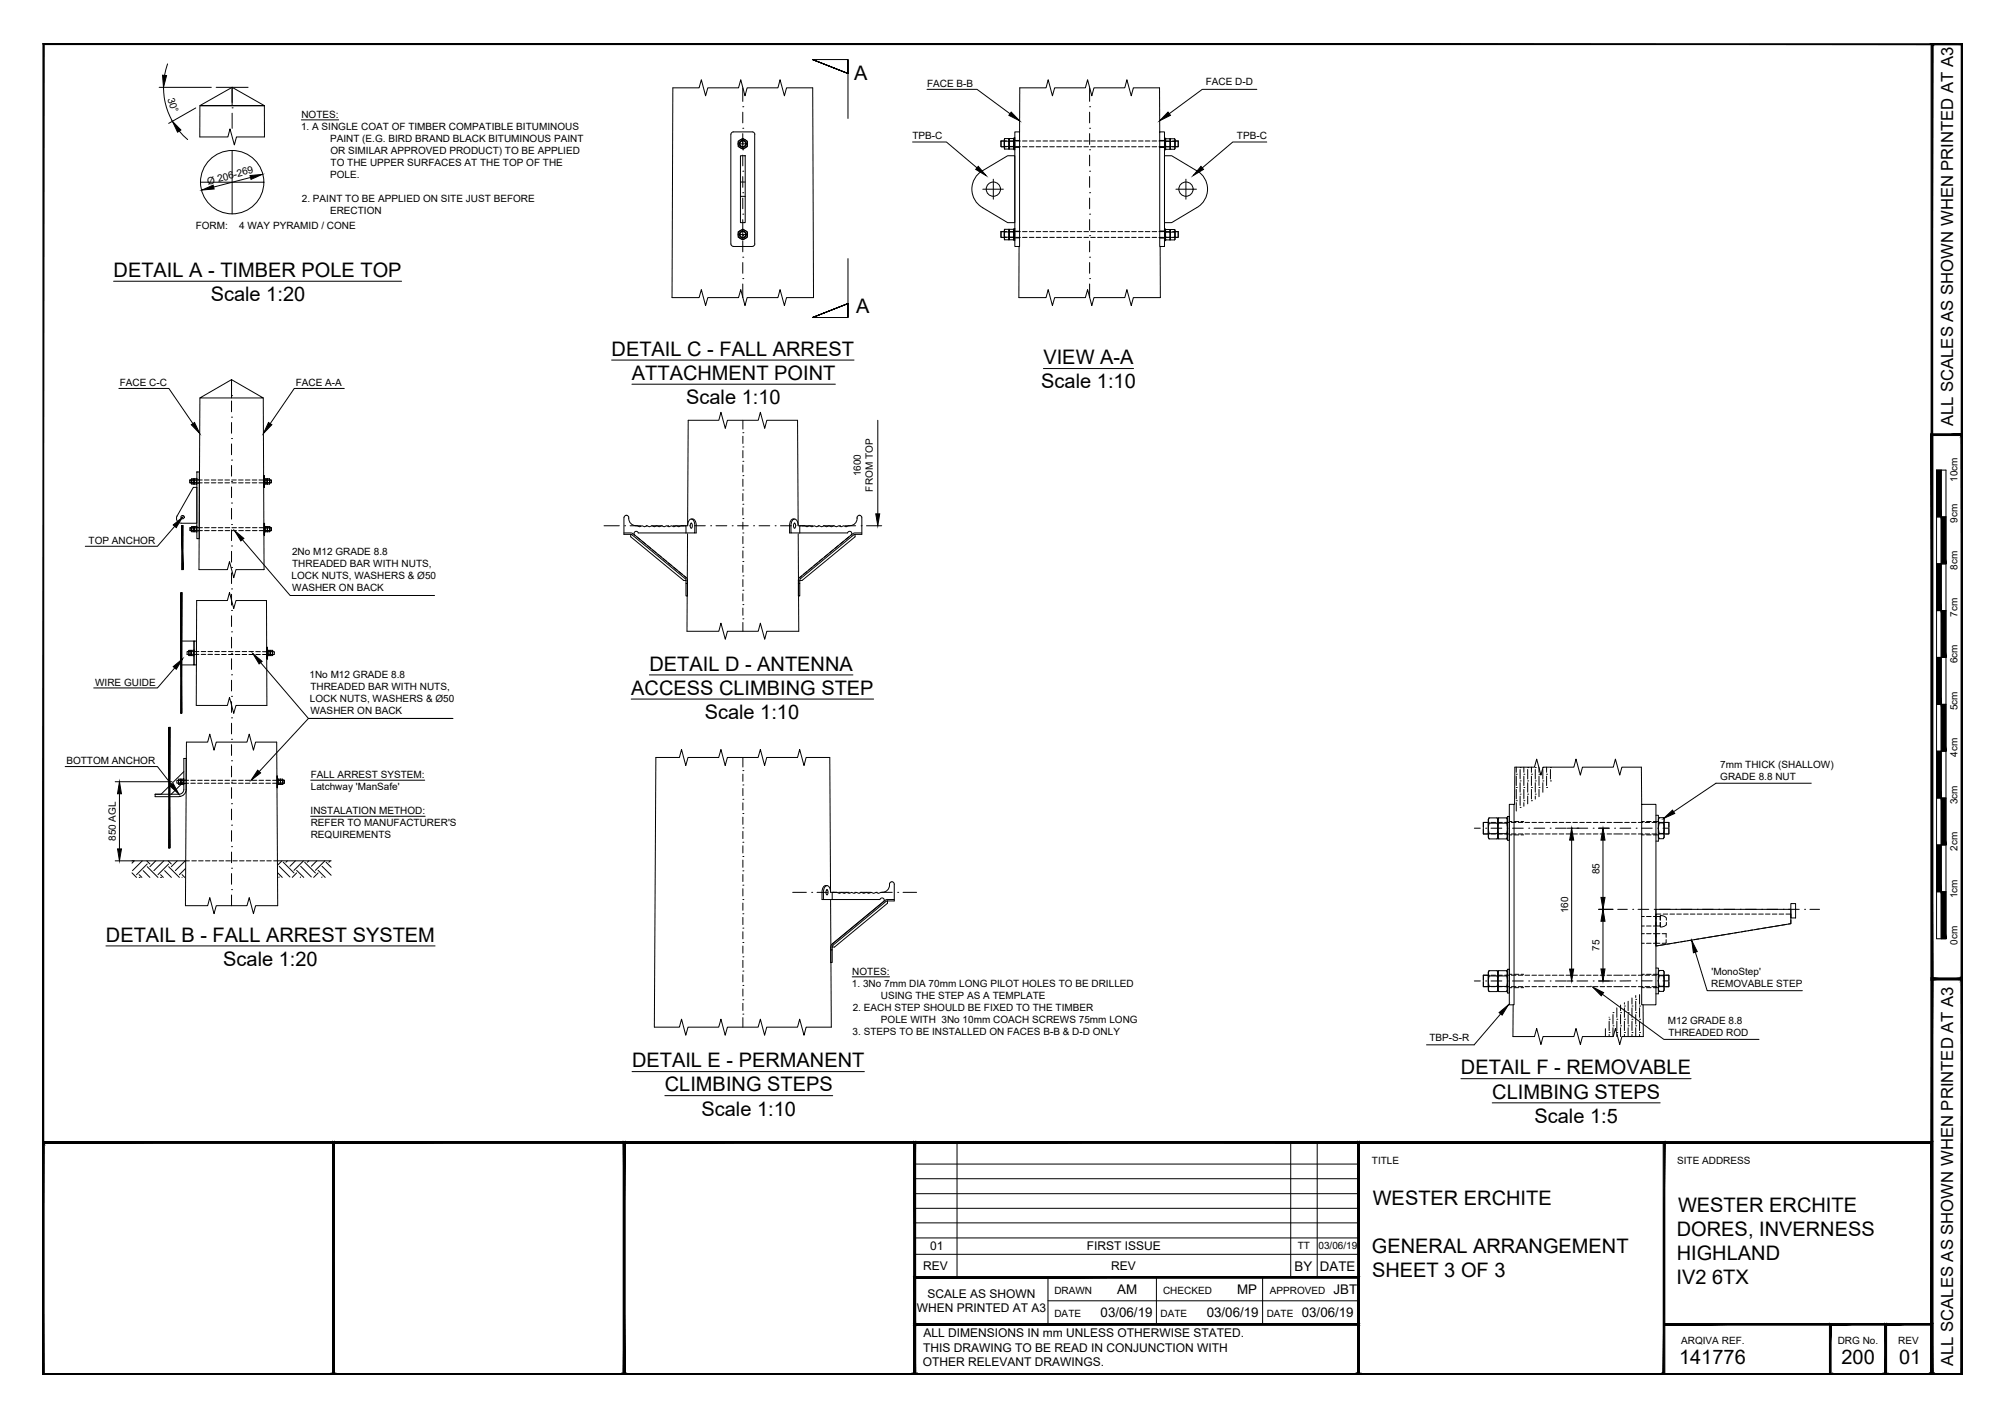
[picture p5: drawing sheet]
<svg xmlns="http://www.w3.org/2000/svg" width="420mm" height="297mm" viewBox="0 0 420 297" stroke-linecap="round" stroke-linejoin="round" font-family="sans-serif">
<defs><g id="words">
<g font-size="4.2">
<text x="178.9" y="16.7">A</text>
<text x="23.8" y="58">DETAIL A - TIMBER POLE TOP</text>
<text x="44.1" y="63.1">Scale 1:20</text>
<text x="179.3" y="65.5">A</text>
<text x="128.1" y="74.5">DETAIL C - FALL ARREST</text>
<text x="218.5" y="76.3">VIEW A-A</text>
<text x="132.4" y="79.6">ATTACHMENT POINT</text>
<text x="218.1" y="81.4">Scale 1:10</text>
<text x="143.7" y="84.6">Scale 1:10</text>
<text x="136" y="140.5">DETAIL D - ANTENNA</text>
<text x="132.2" y="145.5">ACCESS CLIMBING STEP</text>
<text x="147.6" y="150.6">Scale 1:10</text>
<text x="22.2" y="197.3">DETAIL B - FALL ARREST SYSTEM</text>
<text x="46.8" y="202.3">Scale 1:20</text>
<text x="132.4" y="223.6">DETAIL E - PERMANENT</text>
<text x="306" y="225.1">DETAIL F - REMOVABLE</text>
<text x="139.3" y="228.6">CLIMBING STEPS</text>
<text x="146.9" y="233.7">Scale 1:10</text>
<text x="312.5" y="230.1">CLIMBING STEPS</text>
<text x="321.4" y="235.2">Scale 1:5</text>
<text x="287.5" y="252.4">WESTER ERCHITE</text>
<text x="351.5" y="253.9">WESTER ERCHITE</text>
<text x="287.3" y="262.4">GENERAL ARRANGEMENT</text>
<text x="351.2" y="259">DORES, INVERNESS</text>
<text x="287.4" y="267.4">SHEET 3 OF 3</text>
<text x="351.1" y="269.1">IV2 6TX</text>
<text x="351.2" y="264">HIGHLAND</text>
<text x="351.7" y="285.7">141776</text>
<text x="385.7" y="285.7">200</text>
<text x="397.8" y="285.6">01</text>
</g>
<g font-size="3.5">
<text x="409.1" y="89.3" transform="rotate(-90 409.1 89.3)">ALL SCALES AS SHOWN WHEN PRINTED AT A3</text>
<text x="409.1" y="286.2" transform="rotate(-90 409.1 286.2)">ALL SCALES AS SHOWN WHEN PRINTED AT A3</text>
</g>
<g font-size="2.8">
<text x="271.1" y="266.2">BY</text>
<text x="276.5" y="266.2">DATE</text>
<text x="230.5" y="275.9">03/06/19</text>
<text x="234" y="271">AM</text>
<text x="252.8" y="275.9">03/06/19</text>
<text x="259.1" y="271">MP</text>
<text x="272.7" y="275.9">03/06/19</text>
<text x="279.3" y="271">JBT</text>
</g>
<g font-size="2.5">
<text x="194.8" y="261.9">01</text>
<text x="227.6" y="261.9">FIRST ISSUE</text>
<text x="193.3" y="266.1">REV</text>
<text x="232.7" y="266.1">REV</text>
<text x="192" y="274.9">WHEN PRINTED AT A3</text>
<text x="194.3" y="271.9">SCALE AS SHOWN</text>
<text x="193.4" y="280.2">ALL DIMENSIONS IN mm UNLESS OTHERWISE STATED.</text>
<text x="193.3" y="286.2">OTHER RELEVANT DRAWINGS.</text>
<text x="193.3" y="283.2">THIS DRAWING TO BE READ IN CONJUNCTION WITH</text>
</g>
<g font-size="2.1">
<text x="252.6" y="17.9">FACE D-D</text>
<text x="35.1" y="20.7" transform="rotate(74 35.1 20.7)">30°</text>
<text x="194.2" y="18.2">FACE B-B</text>
<text x="63.1" y="27.2">1. A SINGLE COAT OF TIMBER COMPATIBLE BITUMINOUS</text>
<text x="63.1" y="24.7">NOTES:</text>
<text x="69.1" y="29.7">PAINT (E.G. BIRD BRAND BLACK BITUMINOUS PAINT</text>
<text x="191.1" y="29.1">TPB-C</text>
<text x="259.1" y="29.1">TPB-C</text>
<text x="69.2" y="32.2">OR SIMILAR APPROVED PRODUCT) TO BE APPLIED</text>
<text x="69.2" y="34.8">TO THE UPPER SURFACES AT THE TOP OF THE</text>
<text x="43.6" y="38.7" transform="rotate(-15 43.6 38.7)">Ø 206-269</text>
<text x="69.1" y="37.3">POLE.</text>
<text x="41" y="47.9">FORM:</text>
<text x="50.1" y="47.9">4 WAY PYRAMID / CONE</text>
<text x="63.2" y="42.3">2. PAINT TO BE APPLIED ON SITE JUST BEFORE</text>
<text x="69.1" y="44.9">ERECTION</text>
<text x="25.1" y="80.8">FACE C-C</text>
<text x="61.9" y="80.8">FACE A-A</text>
<text x="180.3" y="99.8" transform="rotate(-90 180.3 99.8)">1600</text>
<text x="410" y="101" transform="rotate(-90 410 101)">10cm</text>
<text x="182.8" y="103" transform="rotate(-90 182.8 103)">FROM TOP</text>
<text x="18.6" y="113.9">TOP ANCHOR</text>
<text x="410" y="109.5" transform="rotate(-90 410 109.5)">9cm</text>
<text x="61.2" y="116.2">2No M12 GRADE 8.8</text>
<text x="61.2" y="118.8">THREADED BAR WITH NUTS,</text>
<text x="410" y="119.4" transform="rotate(-90 410 119.4)">8cm</text>
<text x="61.1" y="121.3">LOCK NUTS, WASHERS &amp; Ø50</text>
<text x="61.2" y="123.8">WASHER ON BACK</text>
<text x="410" y="129.2" transform="rotate(-90 410 129.2)">7cm</text>
<text x="19.9" y="143.6">WIRE GUIDE</text>
<text x="64.8" y="142">1No M12 GRADE 8.8</text>
<text x="410" y="139" transform="rotate(-90 410 139)">6cm</text>
<text x="64.9" y="147.1">LOCK NUTS, WASHERS &amp; Ø50</text>
<text x="65" y="144.5">THREADED BAR WITH NUTS,</text>
<text x="65" y="149.6">WASHER ON BACK</text>
<text x="410" y="148.8" transform="rotate(-90 410 148.8)">5cm</text>
<text x="13.9" y="160.1">BOTTOM ANCHOR</text>
<text x="360.3" y="160.8">7mm THICK (SHALLOW)</text>
<text x="410" y="158.5" transform="rotate(-90 410 158.5)">4cm</text>
<text x="65.1" y="163">FALL ARREST SYSTEM:</text>
<text x="65.1" y="165.5">Latchway 'ManSafe'</text>
<text x="360.3" y="163.4">GRADE 8.8 NUT</text>
<text x="65.1" y="170.5">INSTALATION METHOD:</text>
<text x="65.1" y="173.1">REFER TO MANUFACTURER'S</text>
<text x="410" y="168.5" transform="rotate(-90 410 168.5)">3cm</text>
<text x="24.3" y="176.2" transform="rotate(-90 24.3 176.2)">850 AGL</text>
<text x="65.1" y="175.6">REQUIREMENTS</text>
<text x="410" y="178.2" transform="rotate(-90 410 178.2)">2cm</text>
<text x="335" y="183.1" transform="rotate(-90 335 183.1)">85</text>
<text x="328.4" y="191.3" transform="rotate(-90 328.4 191.3)">160</text>
<text x="410" y="188.2" transform="rotate(-90 410 188.2)">1cm</text>
<text x="410" y="197.9" transform="rotate(-90 410 197.9)">0cm</text>
<text x="335" y="199.2" transform="rotate(-90 335 199.2)">75</text>
<text x="178.4" y="206.7">1. 3No 7mm DIA 70mm LONG PILOT HOLES TO BE DRILLED</text>
<text x="178.5" y="204.2">NOTES:</text>
<text x="184.5" y="209.2">USING THE STEP AS A TEMPLATE</text>
<text x="358.4" y="206.8">REMOVABLE STEP</text>
<text x="358.5" y="204.3">'MonoStep'</text>
<text x="178.6" y="211.8">2. EACH STEP SHOULD BE FIXED TO THE TIMBER</text>
<text x="184.5" y="214.3">POLE WITH 3No 10mm COACH SCREWS 75mm LONG</text>
<text x="349.3" y="214.5">M12 GRADE 8.8</text>
<text x="178.6" y="216.8">3. STEPS TO BE INSTALLED ON FACES B-B &amp; D-D ONLY</text>
<text x="299.4" y="218.1">TBP-S-R</text>
<text x="349.4" y="217">THREADED ROD</text>
<text x="287.4" y="243.8">TITLE</text>
<text x="351.3" y="243.8">SITE ADDRESS</text>
<text x="271.8" y="261.7">TT</text>
<text x="276.2" y="261.7">03/06/19</text>
<text x="220.8" y="271">DRAWN</text>
<text x="220.9" y="275.9">DATE</text>
<text x="243.1" y="275.9">DATE</text>
<text x="243.6" y="271">CHECKED</text>
<text x="265.3" y="275.9">DATE</text>
<text x="266" y="271">APPROVED</text>
<text x="352.1" y="281.5">ARQIVA REF.</text>
<text x="384.9" y="281.5">DRG No.</text>
<text x="397.6" y="281.5">REV</text>
</g>
</g></defs>
<!-- layer: TEXT AND DIMENSIONS -->
<g fill="none" stroke="#000" stroke-width=".21">
<path d="M33.3 18.3h11M34.2 18.3a14.3 14.3 0 0 0 1.9 7.1M35.1 13.4l-.6 2.4M45.3 18.3h6.7M48.6 18.3v3.2M140.9 18.4h5.5l.5-1.7 .9 3.4 .5-1.7h6.4l.5-1.7 .8 3.4 .5-1.7h6.4l.5-1.7 .9 3.4 .4-1.7h5.5M155.6 18.4v2.8M177.6 12.5v2.9l-7.4-2.9 7.4 2.9-7.4-2.9h7.4v12.3M194.2 18.7h10.4l6.9 5.1M213.6 18.4h5.5l.4-1.7 .9 3.4 .5-1.7h6.4l.5-1.7 .9 3.4 .4-1.7h6.5l.4-1.7 .9 3.4 .5-1.7h5.5M228.2 18.4v2.8M263.2 18.7h-11.4l-6.9 5.1"/>
<path d="M37.5 27.5l1.8 1.7M41 22.6l-5.7 3.3M41.8 28.7h5.9l.5-1.7 .9 3.4 .4-1.7h5.9M48.6 22.6h.1M48.6 23.7v3.2M52.5 37.2l-7.8 2M63.1 25.1h7.8M154.6 30.1h1.9M155.6 35.9h.1M155.6 31.4h.1M155.6 26.9h.1M155.6 22.4h.1"/>
<path d="M155.6 23.5v2.2M155.6 28v3.1M155.6 32.5v2.2M155.6 37v2.3M191.1 29.7h7.1l6.4 5.5M205.8 39.6h4.3M208 37.5v4.2M228.2 35.9h.1M228.2 31.4h.1M228.2 26.9h.1M228.2 22.4h.1M228.2 23.5v2.2"/>
<path d="M228.2 28v2.3M228.2 32.5v2.2M228.2 37v2.3M246.3 39.6h4.3M248.4 37.5v4.2M265.3 29.7h-7.1l-6.4 5.5M23.8 58.9h60.3M154.6 49.1h1.9M155.6 58.4h.1M155.6 53.9h.1M155.6 49.4h.1M155.6 44.9h.1"/>
<path d="M155.6 40.4h.1M155.6 41.5v2.2M155.6 46v4.1M155.6 50.5v2.3M155.6 55v2.2M155.6 59.5v2.8M177.6 54.2v12.3h-7.4l7.4-2.9-7.4 2.9 7.4-2.9v2.9M228.2 58.4h.1M228.2 53.9h.1M228.2 49.4h.1M228.2 44.9h.1M228.2 40.4h.1"/>
<path d="M228.2 41.5v2.2M228.2 46v2.2M228.2 50.5v2.3M228.2 55v2.2M228.2 59.5v2.8M48.5 79.5v2.3M128.1 75.4h50.8M140.8 62.3h5.6l.5-1.6 .9 3.3 .5-1.7h6.4l.5-1.6 .8 3.3 .5-1.7h6.4l.5-1.6 .9 3.3 .4-1.7h5.7M213.4 62.3h5.7l.4-1.6 .9 3.3 .5-1.7h6.4l.5-1.6 .9 3.3 .4-1.7h6.5l.4-1.6 .9 3.3 .5-1.7h5.6M218.5 77.2h18.9M24.9 81.4h10.5l5 7.3M48.5 96.4h.1"/>
<path d="M48.5 91.9h.1M48.5 87.4h.1M48.5 82.9h.1M48.5 84v2.3M48.5 88.5v2.2M48.5 93v2.3M48.5 97.5v2.2M72.1 81.4h-10.5l-5 7.3M132.4 80.5h42.6M144.1 88h6.5l.4-1.6 .9 3.3 .5-1.7h6.4l.5-1.6 .9 3.3 .4-1.7h6.4M155.6 99.6h.1M155.6 96.6h.1"/>
<path d="M155.6 93.6h.1M155.6 90.6h.1M155.6 88v1.9M155.6 91.4v1.5M155.6 94.4v1.5M155.6 97.4v1.5M183.9 88v19.6M36.6 110.2l-3.6 4.2h-15.1M41.7 119.3h5.9l.5-1.6 .9 3.3 .4-1.7h5.9M48.5 118.9h.1M48.5 114.4h.1M48.5 109.9h.1"/>
<path d="M48.5 105.4h.1M48.5 100.9h.1M48.5 102v2.3M48.5 106.5v2.2M48.5 111v2.2M48.5 115.5v2.3M50.8 113l10 11.7h30.2M126.5 110.1h3.2M130.8 110.1h.1M132 110.1h2.2M132.1 111.9v.5l11.1 9.2h.5M135.3 110.1h.1"/>
<path d="M136.5 110.1h2.2M139.8 110.1h.1M141 110.1h2.2M144.3 110.1h.1M145.5 110.1h2.2M148.8 110.1h.1M150 110.1h2.2M153.4 110.1h.1M154.5 110.1h2.2M155.6 117.6h.1M155.6 114.6h.1M155.6 111.6h.1"/>
<path d="M155.6 108.6h.1M155.6 105.6h.1M155.6 102.6h.1M155.6 100.4v1.5M155.6 103.4v1.5M155.6 106.4v1.5M155.6 109.4v1.5M155.6 112.4v1.5M155.6 115.4v1.5M155.6 118.4v1.5M157.8 110.1h.1M159 110.1h2.2"/>
<path d="M162.3 110.1h.1M163.5 110.1h2.2M166.9 110.1h.1M168 110.1h2.2M171.3 110.1h.1M172.5 110.1h2.2M175.9 110.1h.1M177 110.1h2.2M179.1 111.9v.5l-11.1 9.2h-.5M180.4 110.1h.1M181.5 110.1h3.2M36.6 139.9l-3.6 4.2h-13.4"/>
<path d="M41.2 125.8h6.4l.5-1.7 .9 3.4 .4-1.7h6.4M48.5 136.9h.1M48.5 132.4h.1M48.5 127.9h.1M48.5 123.4h.1M48.5 120v2.2M48.5 124.5v2.3M48.5 129v2.2M48.5 133.5v2.2M48.5 138v2.2M54.6 138.8l10 11.7h30.2h-30.2l-10.3 11.1M143.9 132.2h6.7l.4-1.7 .9 3.4 .5-1.7h6.4l.5-1.7 .9 3.4 .4-1.7h6.7"/>
<path d="M155.6 129.6h.1M155.6 126.6h.1M155.6 123.6h.1M155.6 120.6h.1M155.6 121.4v1.5M155.6 124.4v1.5M155.6 127.4v1.5M155.6 130.4v1.8M39.1 155.5h4.4l.4-1.7 .9 3.3 .5-1.6h6.4l.5-1.7 .9 3.3 .4-1.6h4.5M41.1 147.8h6.5l.5-1.7 .9 3.3 .4-1.6h6.5M48.5 159.4h.1M48.5 154.9h.1"/>
<path d="M48.5 150.4h.1M48.5 145.9h.1M48.5 141.4h.1M48.5 142.5v2.2M48.5 147v2.2M48.5 151.5v2.2M48.5 156v2.2M132.2 146.4h50.8M136 141.4h42.6M137.4 158.7h4.9l.4-1.7 .9 3.4 .5-1.7h6.4l.5-1.7 .9 3.4 .5-1.7h6.4l.5-1.7 .8 3.4 .5-1.7h6.4l.5-1.7 .9 3.4 .4-1.7h5M155.6 158.7v2M13.7 160.6h19.3l3 3.8"/>
<path d="M24.1 163.8h11.9M25 166.3v11.5M48.5 177.4h.1M48.5 172.9h.1M48.5 168.4h.1M48.5 163.9h.1M48.5 160.5v2.2M48.5 165v2.2M48.5 169.5v2.2M48.5 174v2.2M48.5 178.5v2.2M65.1 171h23.9"/>
<path d="M65.1 163.4h23.9M155.6 179.4h.1M155.6 176.4h.1M155.6 173.4h.1M155.6 170.4h.1M155.6 167.4h.1M155.6 164.4h.1M155.6 161.4h.1M155.6 162.2v1.5M155.6 165.2v1.5M155.6 168.2v1.5M155.6 171.2v1.5"/>
<path d="M155.6 174.2v1.5M155.6 177.2v1.5M308.8 173.5h1.2M311.2 173.5h.1M312.3 173.5h2.3M315.7 173.5h.1M316.8 173.5h2.2M317.3 160.7h4.1l.5-1.7 .8 3.4 .5-1.7h6.4l.5-1.7 .9 3.4 .4-1.7h6.5l.4-1.7 1 3.4 .4-1.7h4.1M317.6 167.7h.1M317.6 165h.1M317.6 162.2h.1M317.6 160.7v1.1"/>
<path d="M317.6 162.6v2M317.6 165.4v2M317.6 168.1v1.8M318.4 169.1h.1M318.4 166.4h.1M318.4 163.6h.1M318.4 160.8h.1M318.4 161.2v2M318.4 164v2M318.4 166.8v1.9M319.2 167.7h.1M319.2 165h.1"/>
<path d="M319.2 162.2h.1M319.2 160.7v1.1M319.2 162.6v2M319.2 165.4v2M319.2 168.1v.8M320 166.4h.1M320 163.6h.1M320 160.8h.1M320 161.2v2M320 164v2M320 166.8v1.6M320.2 173.5h.1"/>
<path d="M320.8 167.7h.1M320.8 165h.1M320.8 162.2h.1M320.8 160.7v1.1M320.8 162.6v2M320.8 165.4v2M321.3 173.5h2.3M321.6 166.4h.1M321.6 163.6h.1M321.6 160.8h.1M321.6 161.2v2M321.6 164v2"/>
<path d="M321.6 166.8v.6M322.3 165h.1M322.3 162.2h.1M322.3 160.7v1.1M322.3 162.6v2M322.3 165.4v1.5M323.2 163.6h.1M323.2 160.8h.1M323.2 161.2v2M323.2 164v2M323.9 165h.1M323.9 162.2h.1"/>
<path d="M323.9 160.7v1.1M323.9 162.6v2M324.7 173.5h.1M324.7 163.6h.1M324.7 160.8h.1M324.7 161.2v2M325.8 173.5h2.3M328.3 173.5h4.2M329.2 173.5h.1M329.2 176v27M333.7 173.5h.1M334.8 173.5h2.3"/>
<path d="M335.7 176v12M338.2 173.5h.1M339.3 173.5h2.3M342.7 173.5h.1M343.8 173.5h2.3M347.2 173.5h.1M348.3 173.5h1.3M379.4 164.1h-20l-8.9 5.9M22.2 198.1h68.9M24.1 180.3h14.8M27.6 182.8l1 1M28.1 180.3l-.5 .5"/>
<path d="M29.1 183.8h.1M29.1 183.2l.6 .6M29.8 180.3l-2.1 2.1M30 182.4l1.4 1.4M30.7 180.3l.7 .7M30.8 181.6l2.3 2.2M30.8 181l-2.2 2.2M32.6 180.3l-1.2 1.3M33.6 183.8h.1M33.6 183.2l.6 .6M34.3 180.3l-2.1 2.1M34.5 182.4l1.4 1.4"/>
<path d="M35.2 180.3l.7 .7M35.3 181.6l2.3 2.2M35.3 181l-2.2 2.2M37.1 180.3l-1.2 1.3M38.1 183.8h.1M38.1 183.2l.6 .6M38.8 180.3l-2.1 2.1M38.8 189.7h4.7l.4-1.7 .9 3.4 .5-1.7h6.4l.5-1.7 .9 3.4 .4-1.7h4.7M38.9 181.9l-1.3 1.3M48.5 186.4h.1M48.5 181.9h.1M48.5 183v2.2"/>
<path d="M48.5 187.5v2.2M58.1 180.3h11.3M58.1 182.8l1 1M58.5 183.7l-.1 .1M58.5 181.5l2.2 2.2M59.1 180.3l-1 1M59.3 180.6l2.3 2.3M60.2 180.3l-.3 .3M61.9 180.3l-1.2 1.2M62.1 182.9l-.9 .9M62.1 182.3l1.5 1.5M63 183.7l-.1 .1"/>
<path d="M63 181.5l2.2 2.2M63.6 180.3l-2 2M63.8 180.6l2.3 2.3M64.7 180.3l-.3 .3M66.4 180.3l-1.2 1.2M66.6 182.9l-.9 .9M66.6 182.3l1.5 1.5M67.5 183.7l-.1 .1M67.5 181.5l1.9 1.9M68.1 180.3l-2 2M68.3 180.6l1.1 1.1M69.2 180.3l-.3 .3"/>
<path d="M155.6 197.4h.1M155.6 194.4h.1M155.6 191.4h.1M155.6 188.4h.1M155.6 185.4h.1M155.6 182.4h.1M155.6 180.2v1.5M155.6 183.2v1.5M155.6 186.2v1.5M155.6 189.2v1.5M155.6 192.2v1.5M155.6 195.2v1.5"/>
<path d="M155.6 198.2v1.5M166 186.9h2.9M170 186.9h.1M171.1 186.9h2.3M174.5 186.9h.1M175.6 186.9h2.3M179 186.9h.1M180.1 186.9h2.3M183.5 186.9h.1M184.6 186.9h2.3M188 186.9h.1M189.1 186.9h2.9"/>
<path d="M334.8 190.5h3M335.7 193v10M338.8 190.5h2M342 190.5h.1M343.1 190.5h2.2M346.5 190.5h.1M347.6 190.5h2.2M351 190.5h.1M352.1 190.5h2.3M355.1 199.5l2.5 8h19.9M355.5 190.5h.1M356.6 190.5h2.2"/>
<path d="M360 190.5h.1M361.1 190.5h2.2M364.5 190.5h.1M365.6 190.5h2.3M369 190.5h.1M370.1 190.5h2.2M373.5 190.5h.1M374.6 190.5h2.3M378 190.5h.1M379.1 190.5h2M137.1 215.2h5.2l.4-1.7 .9 3.4 .5-1.7h6.4l.5-1.7 .9 3.4 .5-1.7h6.4l.5-1.7 .8 3.4 .5-1.7h6.4l.5-1.7 .9 3.4 .4-1.7h5.3M155.6 212.4h.1"/>
<path d="M155.6 209.4h.1M155.6 206.4h.1M155.6 203.4h.1M155.6 200.4h.1M155.6 201.2v1.5M155.6 204.2v1.5M155.6 207.2v1.5M155.6 210.2v1.5M155.6 213.2v2M178.5 204.6h7.8M308.8 205.5h1.2M311.2 205.5h.1"/>
<path d="M312.3 205.5h2.3M314.3 212.4l-5.5 6.5h-10M315.7 205.5h.1M316.8 205.5h2.2M316.9 217.1h4.5l.5-1.7 .8 3.4 .5-1.7h6.4l.5-1.7 .9 3.4 .4-1.7h6.5l.4-1.7 1 3.4 .4-1.7h4.5M320.2 205.5h.1M321.3 205.5h2.3M324.7 205.5h.1M325.8 205.5h2.3M328.3 205.5h1.2M329.2 205.5h.1M330.3 205.5h2.2"/>
<path d="M333.7 205.5h.1M334.8 205.5h3M335.6 208.3l12.9 9.4h19.9M336.3 215.5v1.6M337 216.3h.1M337 213.5h.1M337 213.1h.1M337 213.9v2M337 216.7v.4M337.8 214.9h.1M337.8 212.1h.1M337.8 212.5v2"/>
<path d="M337.8 215.3v1.8M338.2 205.5h.1M338.6 216.3h.1M338.6 213.5h.1M338.6 211.1v2M338.6 213.9v2M338.6 216.7v.4M339.4 214.9h.1M339.4 212.1h.1M339.4 210.5v1.2M339.4 212.5v2M339.4 215.3v1.8"/>
<path d="M340.2 216.3h.1M340.2 213.5h.1M340.2 210.7h.1M340.2 210v.3M340.2 211.1v2M340.2 213.9v2M340.2 216.7v.4M341 214.9h.1M341 212.1h.1M341 209.7v2M341 212.5v2M341 215.3v1.8"/>
<path d="M341.6 205.5h-2.3M341.8 216.3h.1M341.8 213.5h.1M341.8 210.7h.1M341.8 209v1.3M341.8 211.1v2M341.8 213.9v2M341.8 216.7v.4M342.6 214.9h.1M342.6 212.1h.1M342.6 209.3h.1M342.6 208.5v.4"/>
<path d="M342.6 209.7v2M342.6 212.5v2M342.6 215.3v1.8M342.7 205.5h.1M343.4 216.3h.1M343.4 213.5h.1M343.4 210.7h.1M343.4 208.4v1.9M343.4 211.1v2M343.4 213.9v2M343.4 216.7v.4M343.8 205.5h2.3"/>
<path d="M347.2 205.5h.1M348.3 205.5h1.3M132.4 224.5h48.6M139.3 229.5h35.1M306 226h48.2M312.5 231h35.2"/>
</g>
<!-- layer: MEDIUM THICKNESS -->
<g fill="none" stroke="#000" stroke-width=".21">
<path d="M48.5 79.5v3.9M41.9 83.4l6.6-3.9 6.6 3.9zM41.9 83.4l-.2 35.9M55.1 83.4l.2 35.9M144.1 88l-.2 44.2M167 88l.3 44.2M41.2 125.8l-.1 22M55.8 125.8l.1 22M39.1 155.5l-.3 34.2M58 155.5l.2 34.2M137.4 158.7l-.3 56.5M173.8 158.7l.3 56.5"/>
<path d="M317.3 160.7l-.1 7.8M343.8 160.7l.1 7.8M316.9 210.5v6.6M344.1 210.5l.1 6.6"/>
</g>
<!-- layer: TEXT AND DIMENSIONS -->
<path d="M143.7 110.1v1.5M167.5 110.1v1.5M174.3 186.9v1.5" fill="none" stroke="#fff" stroke-width=".21"/>
<g fill="#fff" stroke="#fff" stroke-width=".21">
<path d="M173.7 186.9v1.5l.6-1.5zM174.3 186.9v1.5h-.6z"/>
<path d="M166.9 110.1v1.5l.6-1.5zM167.5 110.1v1.5h-.6z"/>
<path d="M143.7 110.1h.6v1.5zM143.7 110.1v1.5h.6z"/>
</g>
<!-- layer: PROPOSED OTHER USER 1 -->
<g fill="none" stroke="#000" stroke-width=".21">
<path d="M48.6 18.3v3.8M41.8 28.7l.1-6.6h13.5v6.6M41.9 22.1l6.7-3.8 6.8 3.8zM42 38.2h13.3M42 22.1h13.3M48.6 31.5v13.3M153.1 28.1v23M153.1 28.1l.1-.2 .4-.3h4l.2 .1 .3 .4-.1 23.3-.4 .2h-4l-.4-.2-.1-.3M154.6 29.6l1-.6 .9 .6v1.1l-.9 .5-1-.5zM155.1 32.6h1v14h-1zM156 29.5a.71 .71 0 0 0-1.1 .5 .71 .71 0 0 0 .8 .8 .71 .71 0 0 0 .5-1M205.8 35.8l5.3-3.2h1.5v14h-1.5l-5.3-3.1"/>
<path d="M205.8 35.7a4.5 4.5 0 0 0 0 7.8M209.7 29.5h.7v1.2h-.7zM210.4 29.6v1.1M210.4 29v2.2M210.4 29h.9M210.4 29.6h.9M210.4 31.2h.9M210.4 30.7h.9M210.5 29v.6M210.5 30.7v.5M211.3 29v.2M211.3 29.6v1.1"/>
<path d="M211.3 29v.6M211.3 30.7v.5M211.3 29.2v1.9M211.3 31.1l.1 .1M211.3 31.1v.1M211.4 29h.9M211.4 29.6h.9M211.4 29l-.1 .2M211.4 31.2h.9M211.4 30.7h.9M211.5 29v.6M211.5 30.7v.5"/>
<path d="M211.5 29.6v1.1M212.3 29v2.2M212.3 29.6v1.1M212.3 29v.6M212.3 30.7v.5M212.3 28.9h.3v2.5h-.3zM212.6 27.6h1v24h-1zM242.9 27.6h1v24h-1zM243.9 28.9h.2v2.5h-.2zM244.2 29.6h.8v1.1M244.2 30.7h.8v.6M244.2 29.1v.5"/>
<path d="M244.2 30.7v.6M244.2 29.6v1.1M245 29.1h-.8l-.1 .1v1.9l.1 .2h.8M245 29.1l.1 .1M245 29.1v.5M245.1 29.2v1.9M245.1 31.1l-.1 .2M245.1 31.1l.1 .2M245.2 29.1v.5M245.2 31.3v-.6h.8v.6M245.2 30.7v-1.1h.8v1.1M245.2 29.1h.8"/>
<path d="M245.2 31.3h.8M245.2 29.1l-.1 .1M246 29.1v2.2M246 29.1v.5M246.1 29.5h.7v1.2h-.7zM250.6 35.7a4.4 4.4 0 0 1 0 7.8l-5.2 3.1h-1.5v-14h1.5l5.2 3.2M154.6 48.6l1-.6 .9 .6v1.1l-.9 .6-1-.6zM156 48.5a.71 .71 0 0 0-1.1 .5 .71 .71 0 0 0 .8 .8 .71 .71 0 0 0 .5-1M209.7 48.5h.7v1.2h-.7zM210.4 48.6v1.1M210.4 48h.9M210.4 48.6h.9"/>
<path d="M210.4 50.2h.9M210.4 49.7h.9M210.4 48v2.2M210.5 48v.6M210.5 49.7v.5M211.3 48v.2M211.3 48.6v1.1M211.3 48v.6M211.3 49.7v.5M211.3 48.2v1.9M211.3 50.1l.1 .1M211.3 50.1v.1"/>
<path d="M211.4 48h.9M211.4 48.6h.9M211.4 48l-.1 .2M211.4 50.2h.9M211.4 49.7h.9M211.5 48v.6M211.5 49.7v.5M211.5 48.6v1.1M212.3 48v2.2M212.3 48.6v1.1M212.3 48v.6M212.3 49.7v.5"/>
<path d="M212.3 47.9h.3v2.5h-.3zM243.9 47.9h.2v2.5h-.2zM244.2 48.6h.8v1.6M244.2 49.7h.8M244.2 48.1v.5M244.2 48.6v1.6M245 48.1h-.8l-.1 .1v1.9l.1 .2h.8l.1-.2M245 48.1l.1 .1M245 48.1v.5M245.1 48.2v1.9M245.2 50.2v-1.6h.8v1.6M245.2 48.1v.5"/>
<path d="M245.2 48.1h.8M245.2 48.1l-.1 .1M245.2 49.7h.8M246 48.1l.1 2-.1 .2h-.8l-.1-.2M246 48.1v.5M246.1 48.5h.7v1.2h-.7zM41.2 98.9h.5v13.9h-.5zM55.2 99.6h.2v2.5h-.2zM37.1 108.1a1.03 1.03 0 0 0 .9 1.5h3.2v-7.5h-.7l-3.4 6M39.8 100.5h.3v.6h-.3zM39.8 110.5h.3v.7h-.3zM40.2 110.6h.4v.5"/>
<path d="M40.2 111.1h.4M40.2 100.6h.4M40.2 101.1h.4M40.2 110.6v.8M40.2 110.3v.3M40.2 100.3v1.1M40.6 110.3v.3M40.6 111.1v.3M40.6 100.3v.3M40.6 101.1v.3M40.6 100.3l-.5 .1v.9l.5 .1M40.6 100.3v.1"/>
<path d="M40.6 100.6v.5M40.6 110.4h-.5v.9l.5 .1M40.6 110.4h.5v1M40.6 100.4v.9M40.6 110.4v.9M40.6 111.3v.1M40.6 101.3l.1 .1M40.6 101.3v.1M40.6 111.3l.1 .1M40.7 111.4h.4M40.7 111.1h.4M40.7 100.3h.4"/>
<path d="M40.7 100.6h.4M40.7 101.4h.4M40.7 101.1h.4M40.7 100.3l-.1 .1M40.7 100.3v.3M40.7 101.1v.3M40.7 110.3v.3M40.7 111.1v.3M40.7 100.6v.5M40.7 111.1v-.5h.4v.5M41.1 100.3v.3M41.1 101.1v.3"/>
<path d="M41.1 110.3v.3M41.1 111.1v.3M41.1 100.3v1.1M41.1 100.6v.5M41.1 100.2l.1 1.3zM41.1 110.2l.1 1.3zM55.2 109.6h.2v2.5h-.2zM55.4 100.2l.1 1.3zM55.4 110.2l.1 1.3zM55.5 100.3v1.1M55.5 100.3h.4M55.5 100.6h.4"/>
<path d="M55.5 101.4h.4M55.5 101.1h.4M55.5 100.6v.5M55.5 100.3v.3M55.5 101.1v.3M55.5 111.4h.5M55.5 111.1h.5M55.6 111.1v-.5h.4v.5M55.6 110.3v.3M55.6 111.1v.3M55.9 100.3l.1 .1M55.9 100.6v.5"/>
<path d="M55.9 100.3v.3M55.9 101.1v.3M56 110.3v.3M56 111.1v.3M56 100.4v.9M56 101.3l-.1 .1M56 101.3v.1M56 110.4v.9M56 110.4h-.5v1M56 110.4h.5v1M56 111.3v.1M56 100.3h.4"/>
<path d="M56 100.6h.4M56 101.4h.4M56 101.1h.4M56 100.3v.1M56 100.6v.5M56 100.3v.3M56 101.1v.3M56 110.6h.5v.5M56 111.4h.5M56.1 110.6v.5M56.4 100.3v.3M56.4 101.1v.3"/>
<path d="M56.4 100.3v1.1M56.4 100.6v.5M56.5 110.3v.3M56.5 111.1v.3M56.5 111.1h-.5v.3M56.5 100.5h.3v.6h-.3zM56.5 110.5h.4v.7h-.4zM131.7 108.6a.51 .51 0 0 0-.4-.7 .51 .51 0 0 0-.6 .5v3.5l1.7 .2 11.1 9.1 .2 .2v.8h.3a1.24 1.24 0 0 0-.3-1.2l-10.8-9M131.7 108.6a1.49 1.49 0 0 0 1.5 1.5M133.2 110.1l.8 .2 .5-.2 .5 .2 .5-.2 .5 .2 .5-.2 .6 .2 .5-.2 .5 .2 .5-.2 .5 .2 .5-.2 .5 .2 .5-.2 .5 .2 .6-.2 .5 .2 .5-.2h1.3M142.7 110.1h1v1.5M143.7 111.6h-10a.46 .46 0 0 0-.6-.3 .46 .46 0 0 0-.2 .7"/>
<path d="M144 110.1a1.34 1.34 0 0 1 .8-1.4 1.14 1.14 0 0 1 .7 1.4v1.5h-1.8M144.7 109.7l.1-.1 .2 .3v.5l-.2 .3-.2-.3zM144.8 108.7h.3M145.1 108.7a1.16 1.16 0 0 1 .7 1.4v1.5h-.3M166.1 108.7h.3M166.1 108.7a1.16 1.16 0 0 0-.7 1.4v1.5h.3M166.3 109.7l.1-.1 .2 .3v.5l-.2 .3-.2-.3zM167.5 111.6h10a.46 .46 0 0 1 .7-.3 .46 .46 0 0 1 .1 .7l-10.8 9a1.25 1.25 0 0 0-.3 1.2h.3v-.8l.2-.2M168.5 110.1h-1v1.5M179.5 108.6a1.56 1.56 0 0 1-1.8 1.5l-.5 .2-.5-.2-.5 .2-.5-.2-.5 .2-.6-.2-.5 .2-.5-.2-.5 .2-.5-.2-.5 .2-.5-.2-.5 .2-.5-.2-.5 .2-.6-.2-.5 .2-.5-.2h-1.3a1.34 1.34 0 0 0-.8-1.4 1.16 1.16 0 0 0-.7 1.4v1.5h1.8M179.5 108.6a.51 .51 0 0 1 .4-.6 .51 .51 0 0 1 .6 .4v3.5l-1.7 .2-11.1 9.1M38 134.3h2.6v5h-2.6z"/>
<path d="M39.6 136.2l-.1 1.1h.5M39.6 136.2h.4M39.6 136.5h.4M39.6 137.1h.4M39.6 136.2v.3M39.6 136.5v.8M40 136.2v.3M40 136.2v.1M40 136.5v.8M40 136.3v1M40.1 136.5v.8M40.1 136.5h.4v.5"/>
<path d="M40.1 136.2l.4 .1v1h-.5M40.1 137.1h.4M40.1 136.2l-.1 .1M40.1 136.2v.3M40.5 136.2v.3M40.5 137v.3M40.5 136.2h.1v1.2h-.1zM40.6 134.3h.5v5h-.5zM55.9 135.6h.1v2.5h-.1zM56 136.2h.1v1.2h-.1zM56.2 136.2h.4M56.2 136.2l-.1 1.1h.5"/>
<path d="M56.2 137.1h.4M56.2 136.2v.3h.4M56.2 137v.3M56.2 136.5v.5M56.6 136.2v.3M56.6 136.2v.1M56.6 136.5v.8M56.6 136.3v1M56.7 136.5v.8M56.7 136.2h.4M56.7 136.5h.4M56.7 137.1h.4"/>
<path d="M56.7 136.2l-.1 .1M56.7 136.2v.3M57.1 136.2v1.1h-.5M57.1 136.5v.8M57.1 136.2v.3M143.7 122.2v2.6h.3v-2.6M167.2 122.2v2.6h.3v-2.6M38.5 158.9h.5v6.5a1.49 1.49 0 0 1-1.5 1.5h-5v-.5h5a1.01 1.01 0 0 0 1-1zM37.4 163.5v.5M37.4 163.2h.4M37.4 163.5h.4M37.4 164.3h.4"/>
<path d="M37.4 163.2v1.1M37.4 163.2v.3M37.4 164.3v-.3h.5v.3M37.8 163.2l.1 .1M37.8 163.5v.5M37.9 163.2v.3M37.9 164.2l.5 .1M37.9 163.3v.9M37.9 164.2l-.1 .1M37.9 164h.5v.3M37.9 163.5h.5M38 163.2v.8"/>
<path d="M38 164v.3M38.4 163.2v.3M38.4 163.2l-.5 .1M38.4 163.2v1.1M38.4 163.5v.5M38.4 163.1h.1v1.3h-.1zM38.5 161.6l-4.8 4.8h-1.2M38.5 163.8l-2.6 2.6M58 162.5h.1v2.5h-.1zM58.1 163.2h.1v1.2h-.1zM58.3 163.2v1.1M58.3 163.2h.4"/>
<path d="M58.3 163.5h.4M58.3 164.3h.4M58.3 164h.4M58.3 163.5v.5M58.3 163.2v.3M58.3 164v.3M58.7 163.2v.3M58.7 164v.3M58.7 163.2v.1M58.7 163.5v.5M58.7 163.3v1M58.7 164.3h.1"/>
<path d="M58.8 163.2l.4 .1v1h-.4M58.8 163.5h.4M58.8 164h.4M58.8 163.2l-.1 .1M58.8 163.2v.3M58.8 164v.3M58.8 163.5v.5M59.2 163.2v.3M59.2 163.5v.8M59.2 163.5h.4v.6h-.4zM310.7 172.3h1v2.4h-1zM311.9 172.4h1.7"/>
<path d="M311.9 174.6h1.7M311.9 171.3a.98 .98 0 0 0 0 1.1l-.2 1.3a1.54 1.54 0 0 1 0 1.5l.2 .5M313.6 172.4l.1 .9-.1 1.3M313.6 171.3h-1.7l-.2 .3v3.8l.2 .3h1.7M313.6 171.3l.1 .3M313.6 171.3a.96 .96 0 0 1 0 1.1M313.6 174.6a.96 .96 0 0 1 0 1.1M313.7 171.6v3.8M313.7 175.4l.2 .3M313.7 175.4l-.1 .3M313.9 174.6h1.7a.96 .96 0 0 1 0 1.1M313.9 171.3h1.7"/>
<path d="M313.9 171.3l-.2 .3M313.9 175.7h1.7M313.9 172.4l-.2 .9 .2 1.3M313.9 171.3a.96 .96 0 0 0 0 1.1M313.9 174.6a.96 .96 0 0 0 0 1.1M315.6 171.3l.1 .3v3.8l-.1 .3M315.6 171.3a.96 .96 0 0 1 0 1.1h-1.7M315.6 172.4l.1 .9-.1 1.3M315.7 171h.4v5h-.4zM316.1 168.5h1v42h-1zM343.9 168.5h2.9v42h-2.9zM346.8 170.8h.5v5.4h-.5"/>
<path d="M347.5 171.3h.9M347.5 172.4h.9M347.5 175.7h.9M347.5 174.6h.9M347.5 171.3l-.2 .3v3.8l.2 .3M347.5 171.3a.96 .96 0 0 0 0 1.1M347.5 174.6a.96 .96 0 0 0 0 1.1M347.5 172.4l-.1 .9 .1 1.3M348.4 172.4l.1 .9-.1 1.3M348.4 171.3l.2 .3v3.8l-.2 .3M348.4 171.3a.96 .96 0 0 1 0 1.1M348.4 174.6a.96 .96 0 0 1 0 1.1"/>
<path d="M348.6 172.3h.9v2.4h-.9zM173.1 186.5l.1-.1 .2 .2v.6l-.2 .3-.2-.3zM173.2 185.5a1.05 1.05 0 0 0-1 1.4v1.5h.3M174.3 197.8l-.3 .6M174.3 199v2.6h-.3v-2.6M174.3 188.4h10M175.3 186.9h-1v1.5M184.3 188.4a.46 .46 0 0 1 .7-.3 .46 .46 0 0 1 .1 .7M184.8 186.9l-.8 .2-.5-.2-.5 .2-.5-.2-.6 .2-.5-.2-.5 .2-.5-.2-.5 .2-.5-.2-.5 .2-.5-.2-.5 .2-.5-.2-.6 .2-.5-.2-.5 .2-.5-.2h-1.3a1.34 1.34 0 0 0-.8-1.4 1.16 1.16 0 0 0-.7 1.4v1.5h1.8M184.8 186.9a1.68 1.68 0 0 0 1.6-1.9 .5 .5 0 0 1 .5-.3 .5 .5 0 0 1 .4 .5v3.5h-1.4M185.4 188.6l-11.1 9.2M185.9 188.7v.5l-11.1 9.2h-.5v.6h-.3v-.6"/>
<path d="M185.9 188.4h1.4M185.9 188.7l-.3 .1-11.1 9.2-.2 .4M185.9 188.4l-.5 .2M346.8 190.5h28.3v3l-28.3 4.7zM375.1 189.3h1v3h-1zM310.7 204.3h1v2.4h-1zM311.9 204.4h1.7M311.9 206.6h1.7M311.9 203.3a.98 .98 0 0 0 0 1.1l-.2 1.3a1.49 1.49 0 0 1 0 1.5l.2 .5M313.6 204.4l.1 .9-.1 1.3M313.6 203.3h-1.7l-.2 .3v3.8l.2 .3h1.7M313.6 203.3l.1 .3"/>
<path d="M313.6 203.3a.96 .96 0 0 1 0 1.1M313.6 206.6a.96 .96 0 0 1 0 1.1M313.7 203.6v3.8M313.7 207.4l.2 .3M313.7 207.4l-.1 .3M313.9 206.6h1.7a.96 .96 0 0 1 0 1.1M313.9 203.3h1.7M313.9 203.3l-.2 .3M313.9 207.7h1.7M313.9 204.4l-.2 .9 .2 1.3M313.9 203.3a.96 .96 0 0 0 0 1.1M313.9 206.6a.96 .96 0 0 0 0 1.1"/>
<path d="M315.6 203.3l.1 .3v3.8l-.1 .3M315.6 203.3a.96 .96 0 0 1 0 1.1h-1.7M315.6 204.4l.1 .9-.1 1.3M315.7 203h.4v5h-.4zM346.8 202.8h.5v5.4h-.5M347.5 203.3l-.2 .3v3.8l.2 .3M347.5 203.3h.9M347.5 204.4h.9M347.5 207.7h.9M347.5 206.6h.9M347.5 203.3a.96 .96 0 0 0 0 1.1M347.5 206.6a.96 .96 0 0 0 0 1.1"/>
<path d="M347.5 204.4l-.1 .9 .1 1.3M348.4 204.4l.1 .9-.1 1.3M348.4 203.3l.2 .3v3.8l-.2 .3M348.4 203.3a.96 .96 0 0 1 0 1.1M348.4 206.6a.96 .96 0 0 1 0 1.1M348.6 204.3h.9v2.4h-.9z"/>
<circle cx="48.6" cy="38.2" r="6.6"/>
<circle cx="155.6" cy="30.1" r=".98"/>
<circle cx="155.6" cy="30.1" r=".6"/>
<circle cx="155.6" cy="30.1" r=".71"/>
<circle cx="208.1" cy="39.6" r="1.49"/>
<circle cx="248.4" cy="39.6" r="1.49"/>
<circle cx="155.6" cy="49.1" r=".98"/>
<circle cx="155.6" cy="49.1" r=".6"/>
<circle cx="155.6" cy="49.1" r=".71"/>
<circle cx="38.2" cy="108.3" r=".35"/>
</g>
<!-- layer: TEMP -->
<path d="M140.9 18.4l-.1 43.9M170.2 18.4l.2 43.9M213.6 18.4v9.2M242.9 18.4v9.2M213.4 51.6v10.7M243 51.6v10.7" fill="none" stroke="#000" stroke-width=".21"/>
<!-- layer: PROPOSED OTHER USER 1 - HIDDEN -->
<g fill="none" stroke="#000" stroke-width=".21">
<path d="M155.1 38.1h1M210.8 29.5h-1.1v1.2h1.1M211.3 30.7h1M211.3 29.5h1M212.6 29.4h1M212.6 30.8h1M212.7 30.7h1M212.7 29.5h1M214.2 30.7h.9M214.2 29.5h.9M215.6 30.7h1M215.6 29.5h1"/>
<path d="M217 30.7h1M217 29.5h1M218.5 30.7h.9M218.5 29.5h.9M219.9 30.7h.9M219.9 29.5h.9M221.3 30.7h1M221.3 29.5h1M222.7 30.7h1M222.7 29.5h1M224.2 30.7h.9M224.2 29.5h.9"/>
<path d="M225.6 30.7h.9M225.6 29.5h.9M227 30.7h1M227 29.5h1M228.5 30.7h.9M228.5 29.5h.9M229.9 30.7h.9M229.9 29.5h.9M231.3 30.7h1M231.3 29.5h1M232.7 30.7h1M232.7 29.5h1"/>
<path d="M234.2 30.7h.9M234.2 29.5h.9M235.6 30.7h1M235.6 29.5h1M237 30.7h1M237 29.5h1M238.5 30.7h.9M238.5 29.5h.9M239.9 30.7h.9M239.9 29.5h.9M241.3 30.7h1M241.3 29.5h1"/>
<path d="M242.7 30.7h1M242.7 29.5h1M242.9 29.4h1M242.9 30.8h1M244.2 30.7h.9M244.2 29.5h.9M245.6 29.5h1.2v1.2h-1.2M155.1 41.1h1M210.8 48.5h-1.1v1.2h1.1M211.3 49.7h1M211.3 48.5h1M212.6 49.8h1"/>
<path d="M212.6 48.4h1M212.7 49.7h1M212.7 48.5h1M214.2 49.7h.9M214.2 48.5h.9M215.6 49.7h1M215.6 48.5h1M217 49.7h1M217 48.5h1M218.5 49.7h.9M218.5 48.5h.9M219.9 49.7h.9"/>
<path d="M219.9 48.5h.9M221.3 49.7h1M221.3 48.5h1M222.7 49.7h1M222.7 48.5h1M224.2 49.7h.9M224.2 48.5h.9M225.6 49.7h.9M225.6 48.5h.9M227 49.7h1M227 48.5h1M228.5 49.7h.9"/>
<path d="M228.5 48.5h.9M229.9 49.7h.9M229.9 48.5h.9M231.3 49.7h1M231.3 48.5h1M232.7 49.7h1M232.7 48.5h1M234.2 49.7h.9M234.2 48.5h.9M235.6 49.7h1M235.6 48.5h1M237 49.7h1"/>
<path d="M237 48.5h1M238.5 49.7h.9M238.5 48.5h.9M239.9 49.7h.9M239.9 48.5h.9M241.3 49.7h1M241.3 48.5h1M242.7 49.7h1M242.7 48.5h1M242.9 49.8h1M242.9 48.4h1M244.2 49.7h.9"/>
<path d="M244.2 48.5h.9M245.6 48.5h1.2v1.2h-1.2M40.9 100.5h-1.1v.6h1.1M41 110.5h-1.2v.7h1.2M41.2 110.5h.5M41.2 111.2h.5M41.2 100.5h.5M41.2 101.2h.5M41.4 100.5h1M41.4 101.1h1M41.4 110.5h1M41.4 111.2h1"/>
<path d="M42.8 100.5h1M42.8 101.1h1M42.9 110.5h.9M42.9 111.2h.9M44.3 100.5h.9M44.3 101.1h.9M44.3 110.5h1M44.3 111.2h1M45.7 100.5h.9M45.7 101.1h.9M45.7 110.5h1M45.7 111.2h1"/>
<path d="M47.1 100.5h1M47.1 101.1h1M47.2 110.5h.9M47.2 111.2h.9M48.5 100.5h1M48.5 101.1h1M48.6 110.5h.9M48.6 111.2h.9M50 100.5h.9M50 101.1h.9M50 110.5h1M50 111.2h1"/>
<path d="M51.4 100.5h.9M51.4 101.1h.9M51.4 110.5h1M51.4 111.2h1M52.8 100.5h1M52.8 101.1h1M52.9 110.5h.9M52.9 111.2h.9M54.3 100.5h.9M54.3 101.1h.9M54.3 110.5h.9M54.3 111.2h.9"/>
<path d="M55.7 100.5h1.1v.6h-1.1M55.7 110.5h1.2v.7h-1.2M130.7 111.6h1.5l.8 .5M133.4 112.5l.7 .6M134.5 113.4l.7 .6M135.6 114.3l.7 .6M136.7 115.2l.7 .6M137.8 116.1l.7 .6M138.9 117l.7 .6M140 117.9l.7 .6M141.1 118.8l.7 .6M142.2 119.7l.7 .6"/>
<path d="M169 119.7l-.7 .6M170.1 118.8l-.7 .6M171.2 117.9l-.7 .6M172.3 117l-.7 .6M173.4 116.1l-.7 .6M174.5 115.2l-.7 .6M175.6 114.3l-.7 .6M176.7 113.4l-.7 .6M177.8 112.5l-.7 .6M180.5 111.6h-1.6l-.7 .5M40.2 136.5h-1v.6h1M40.7 136.5h1"/>
<path d="M40.7 137.1h1M42.1 136.5h1M42.1 137.1h1M43.6 136.5h.9M43.6 137.1h.9M45 136.5h1M45 137.1h1M46.4 136.5h1M46.4 137.1h1M47.9 136.5h.9M47.9 137.1h.9M49.3 136.5h.9"/>
<path d="M49.3 137.1h.9M50.7 136.5h1M50.7 137.1h1M52.1 136.5h1M52.1 137.1h1M53.6 136.5h.9M53.6 137.1h.9M55 136.5h.9M55 137.1h.9M56.4 136.5h1.1v.6h-1.1M143.3 120.7l.4 .3M167.9 120.7l-.4 .3"/>
<path d="M38.1 163.5h-1.1v.6h1.1M38.5 163.4h.5M38.5 164.1h.5M38.5 164.1h1M38.5 163.5h1M40 164.1h.9M40 163.5h.9M41.4 164.1h1M41.4 163.5h1M42.8 164.1h1M42.8 163.5h1M44.3 164.1h.9"/>
<path d="M44.3 163.5h.9M45.7 164.1h.9M45.7 163.5h.9M47.1 164.1h1M47.1 163.5h1M48.5 164.1h1M48.5 163.5h1M50 164.1h.9M50 163.5h.9M51.4 164.1h.9M51.4 163.5h.9M52.8 164.1h1"/>
<path d="M52.8 163.5h1M54.3 164.1h.9M54.3 163.5h.9M55.7 164.1h.9M55.7 163.5h.9M57.1 164.1h1M57.1 163.5h1M58.5 163.5h1.1v.6h-1.1M310.7 173.7v1h1.1M311.8 172.3h-1.1v1M312.3 172.3h.9M312.3 174.7h.9"/>
<path d="M313.7 172.3h1M313.7 174.7h1M315.2 172.3h.9M315.2 174.7h.9M316.1 172.1h.6M316.1 174.9h.6M316.6 172.3h.9M316.6 174.7h.9M317.2 172.1h.9M317.2 174.9h.9M318 172.3h1M318 174.7h1"/>
<path d="M318.6 172.1h.5M318.6 174.9h.5M319.4 172.3h1M319.4 174.7h1M320.9 172.3h.9M320.9 174.7h.9M322.3 172.3h.9M322.3 174.7h.9M323.7 172.3h1M323.7 174.7h1M325.1 172.3h1M325.1 174.7h1"/>
<path d="M326.6 172.3h.9M326.6 174.7h.9M328 172.3h1M328 174.7h1M329.4 172.3h1M329.4 174.7h1M330.9 172.3h.9M330.9 174.7h.9M332.3 172.3h.9M332.3 174.7h.9M333.7 172.3h1M333.7 174.7h1"/>
<path d="M335.2 172.3h.9M335.2 174.7h.9M336.6 172.3h.9M336.6 174.7h.9M338 172.3h1.8M338 174.7h1.8M340.3 172.3h.9M340.3 174.7h.9M341.7 172.3h1M341.7 174.7h1M343.2 172.3h.9M343.2 174.7h.9"/>
<path d="M343.9 172.1h.5M343.9 174.9h.5M344.6 172.3h.9M344.6 174.7h.9M344.9 172.1h.9M344.9 174.9h.9M346 172.3h1M346 174.7h1M346.3 172.1h1M346.3 174.9h1M347.4 172.3h1M347.4 174.7h1"/>
<path d="M348.9 172.3h.6v1M349.5 173.7v1h-.6M38.9 180.3h.8M40.2 180.3h.9M41.6 180.3h.9M43 180.3h1M44.4 180.3h1M45.9 180.3h.9M47.3 180.3h1M48.7 180.3h1M50.2 180.3h.9M51.6 180.3h1"/>
<path d="M53 180.3h1M54.5 180.3h.9M55.9 180.3h.9M57.3 180.3h.8M343.9 192h.5M343.9 194h.5M343.9 195.6h.5M343.9 197.6h.5M344.9 192h.9M344.9 194h.9M344.9 195.6h.9M344.9 197.6h.9"/>
<path d="M346.3 192h.5M346.3 194h.5M346.3 195.6h.5M346.3 197.6h.5M346.8 196.8v.8h.9M346.8 193.2v.8h.9v-.8v1l1.1-.3 .2-.2v-.5M346.8 192.8v-.8h.9v.8v-1l1.1 .3 .2 .2v.5M346.8 197.2v1l.5-.1M346.8 192.9v1M346.8 194.4v.9M346.8 195.8v.9M347.7 195.6h-.9v.7"/>
<path d="M347.9 191.5h-1.1v1M348.1 195.6h.9v.7M348.3 191.5h1M348.8 197.9l-1 .1M349 196.8v.8h-.9M349.8 191.5h.9M350.2 197.6l-1 .2M351.2 191.5h.9M351.6 197.4l-1 .1M352.6 191.5h1M353 197.2l-1 .1M354.1 191.5h.9"/>
<path d="M354.4 196.9l-.9 .2M355.5 191.5h.9M355.8 196.7l-.9 .1M356.9 191.5h1M357.2 196.5l-.9 .1M358.4 191.5h.9M358.6 196.2l-.9 .2M359.8 191.5h.9M360 196l-.9 .1M361.2 191.5h1M361.4 195.8l-.9 .1M362.6 191.5h1"/>
<path d="M362.9 195.5l-1 .2M364.1 191.5h.9M364.3 195.3l-1 .1M365.5 191.5h1M365.7 195l-1 .2M366.9 191.5h1M367.1 194.8l-1 .2M368.4 191.5h.9M368.5 194.6l-.9 .1M369.8 191.5h.9M369.9 194.3l-.9 .2M371.2 191.5h1"/>
<path d="M371.3 194.1l-.9 .2M372.6 191.5h1M372.7 193.9l-.9 .1M374.1 191.5h1v.7M374.1 193.6l-.9 .2M375.1 192.7v.8l-.5 .1M310.7 205.7v1h1.1M311.8 204.3h-1.1v1M312.3 204.3h.9M312.3 206.7h.9M313.7 204.3h1M313.7 206.7h1"/>
<path d="M315.2 204.3h.9M315.2 206.7h.9M316.1 204.1h.6M316.1 206.9h.6M316.6 204.3h.9M316.6 206.7h.9M317.2 204.1h.9M317.2 206.9h.9M318 204.3h1M318 206.7h1M318.6 204.1h.5M318.6 206.9h.5"/>
<path d="M319.4 204.3h1M319.4 206.7h1M320.9 204.3h.9M320.9 206.7h.9M322.3 204.3h.9M322.3 206.7h.9M323.7 204.3h1M323.7 206.7h1M325.1 204.3h1M325.1 206.7h1M326.6 204.3h.9M326.6 206.7h.9"/>
<path d="M328 204.3h1M328 206.7h1M329.4 204.3h1M329.4 206.7h1M330.9 204.3h.9M330.9 206.7h.9M332.3 204.3h.9M332.3 206.7h.9M333.7 204.3h1M333.7 206.7h1M335.2 204.3h.9M335.2 206.7h.9"/>
<path d="M336.6 204.3h.9M336.6 206.7h.9M338 204.3h1.8M338 206.7h1.8M340.3 204.3h.9M340.3 206.7h.9M341.7 204.3h1M341.7 206.7h1M343.2 204.3h.9M343.2 206.7h.9M343.9 204.1h.5M343.9 206.9h.5"/>
<path d="M344.6 204.3h.9M344.6 206.7h.9M344.9 204.1h.9M344.9 206.9h.9M346 204.3h1M346 206.7h1M346.3 204.1h1M346.3 206.9h1M347.4 204.3h1M347.4 206.7h1M348.9 204.3h.6v1M349.5 205.7v1h-.6"/>
</g>
<!-- layer: TEXT AND DIMENSIONS -->
<g fill="#000" stroke="#000" stroke-width=".21">
<path d="M34 15.8h.9l-.7 2.5zM36.1 25.4l1.8 1.8-.7 .5zM42.3 39.8l2.3-1 .3 .8zM52.4 36.8l2.5-.3-2.3 1.1zM204.9 34.8l1.6 2-2.1-1.3zM211.8 23.5l1.8 1.8-2.3-1.1zM244.6 23.5l.6 .7-2.3 1.1zM251.5 34.8l.6 .7-2.2 1.3zM40.1 89l.6-.5 1.1 2.3zM56.2 88.5l.7 .5-1.7 1.8zM36.3 110l1.9-1.7-1.3 2.2zM49.1 111.2l2 1.6-.7 .5z"/>
<path d="M183.4 107.6h.9l-.4 2.5zM36.3 139.6l1.9-1.6-1.3 2.2zM53 136.9l1.9 1.6-.6 .6zM25 163.8l.4 2.5h-.8zM24.6 177.8h.8l-.4 2.5zM35.6 164.7l.7-.5 1.2 2.2zM54 161.3l.6 .6-2 1.6zM329.2 173.5l.4 2.5h-.8zM335.7 173.5l.5 2.5h-.9zM348.5 171.4l1.8-1.7 .5 .7zM335.3 188h.9l-.5 2.5zM335.7 190.5l.5 2.5h-.9z"/>
<path d="M354.4 197.1l1.1 2.2-.8 .3zM314 212.1l1.9-1.6-1.3 2.1zM328.8 203h.8l-.4 2.5zM335.3 203h.9l-.5 2.5zM333.6 206.8l2.3 1.1-.5 .7z"/>
<path d="M38.1 110.1l.2 9.2 .1-9.2zM38.1 110.1l.2 9.2h-.2z"/>
<path d="M37.9 124.1l-.1 25.3h.3zM37.9 124.1h.3l-.1 25.3z"/>
<path d="M35.4 152.4l-.1 25.3h.3zM35.4 152.4h.3l-.1 25.3z"/>
</g>
<!-- layer: 0 -->
<g fill="none" stroke="#000" stroke-width=".21">
<path d="M405.6 98.5h2v98.1h-2zM406.6 98.5v98.1M405.6 118.1h2M405.6 108.3h2M405.6 137.7h2M405.6 127.9h2M405.6 157.4h2M405.6 147.6h2M405.6 177h2M405.6 167.2h2M405.6 186.8h2M200.4 239.3v28.3"/>
<path d="M270.3 239.3v28.3M275.9 239.3v28.3M191.6 250h93M191.6 246.9h93M191.6 243.8h93M191.6 256.2h93M191.6 253.1h93M191.6 259.3h93M191.6 262.7h93M219.5 267.6v9.8M219.5 272.5h65.1M242.2 267.6v9.8"/>
<path d="M264.5 267.6v9.8"/>
</g>
<g fill="#000" stroke="#000" stroke-width=".21">
<path d="M9 9.2l.2 .1h401.6zM9 9.2h402l-.2 .1z"/>
<path d="M404.5 9.2l.3 .1zM404.5 9.2l.3 .1-.3 278.6zM404.8 9.3l-.3 278.6 .3-.1zM404.5 287.9l.3-.1z"/>
<path d="M404.6 9.2l.2 .1h6zM404.6 9.2h6.4l-.2 .1z"/>
<path d="M410.8 9.3v278.5l.2-278.6zM411 9.2v278.7l-.2-.1z"/>
<path d="M410.8 9.3v278.5l.2-278.6zM411 9.2v278.7l-.2-.1z"/>
<path d="M404.5 90.9l.3 .3 6.2-.3zM404.8 91.2l6.2-.3-.2 .3zM411 90.9l-.2 .3z"/>
<path d="M404.5 90.9l.3 114v-113.7zM404.5 90.9l.3 114-.3 .3z"/>
<path d="M405.6 98.5l1 9.8v-9.8zM405.6 98.5l1 9.8h-1z"/>
<path d="M411 91l-.2 .2 .2 113.9zM410.8 91.2l.2 113.9-.2-.2zM410.8 204.9l.2 .3zM404.8 204.9h6l.2 .3zM404.8 204.9l-.3 .3h6.5z"/>
<path d="M405.6 118.1l1 9.8v-9.8zM405.6 118.1l1 9.8h-1z"/>
<path d="M406.6 108.3l1 9.8v-9.8zM406.6 108.3l1 9.8h-1z"/>
<path d="M405.6 137.7l1 9.8v-9.8zM405.6 137.7l1 9.8h-1z"/>
<path d="M406.6 127.9l1 9.8v-9.8zM406.6 127.9l1 9.8h-1z"/>
<path d="M405.6 157.4l1 9.8v-9.8zM405.6 157.4l1 9.8h-1z"/>
<path d="M406.6 147.5l1 9.9v-9.9zM406.6 147.5l1 9.9h-1z"/>
<path d="M405.6 177l1 9.8v-9.8zM405.6 177l1 9.8h-1z"/>
<path d="M406.6 167.2l1 9.8v-9.8zM406.6 167.2l1 9.8h-1z"/>
<path d="M406.6 186.8l1 9.8v-9.8zM406.6 186.8l1 9.8h-1z"/>
<path d="M404.5 204.9l.3 .3 6.2-.3zM404.8 205.2l6.2-.3-.2 .3zM411 204.9l-.2 .3z"/>
<path d="M411 205l-.2 .2 .2 82.7zM410.8 205.2l.2 82.7-.2-.1zM410.8 287.8l.2 .1z"/>
<path d="M9 239.1l.2 .4zM9 239.1l395.5 .4h-395.3zM9 239.1l395.5 .4 .3-.4z"/>
<path d="M9.2 239.5h60.5l.3-.4zM9 239.1h61l-60.8 .4zM9 239.1l.2 .4z"/>
<path d="M70 239.5h60.6l.3-.4zM69.7 239.1h61.2l-60.9 .4zM69.7 239.1l.3 48.7v-48.3zM69.7 239.1l.3 48.7-.3 .1zM69.7 287.9l.3-.1z"/>
<path d="M130.9 239.5h60.5l.4-.4zM130.6 239.1h61.2l-60.9 .4zM130.6 239.1l.3 48.7v-48.3zM130.6 239.1l.3 48.7-.3 .1zM130.6 287.9l.3-.1z"/>
<path d="M191.8 239.5h92.6l.3-.4zM191.4 239.1h93.3l-92.9 .4zM191.4 239.1l.4 48.7v-48.3zM191.4 239.1l.4 48.7-.4 .1zM191.4 287.9l.4-.1z"/>
<path d="M284.7 239.5h63.7l.3-.4zM284.4 239.1h64.3l-64 .4zM284.4 239.1l.3 48.7v-48.3zM284.4 239.1l.3 48.7-.3 .1zM284.4 287.9l.3-.1z"/>
<path d="M404.8 239.1l-.3 .4 .3 48.4zM404.5 239.5l.3 48.4-.3-.1zM404.5 287.8l.3 .1z"/>
<path d="M191.4 277.2l.4 .4 92.9-.4zM191.8 277.6l92.9-.4-.3 .4zM284.7 277.2l-.3 .4 .3 10.3zM284.4 277.6l.3 10.3-.3-.1zM284.4 287.8l.3 .1z"/>
<path d="M191.4 277.6h93.3l-.3-.4zM191.4 277.6l.4-.4h92.6zM191.4 267.4v10.2l.4-.4zM191.4 267.4l.4 .4v9.4zM191.4 267.4l.4 .4 92.9-.4zM191.8 267.8l92.9-.4-.3 .4zM284.7 267.4l-.3 .4 .3 9.8zM284.4 267.8l.3 9.8-.3-.4z"/>
<path d="M383.2 277.2l.3 .4 11.6-.4zM383.5 277.6l11.6-.4-.3 .4zM394.8 277.6l.3 10.3v-10.7zM394.8 277.6l.3 10.3-.3-.1zM394.8 287.8l.3 .1z"/>
<path d="M348.5 277.6h34.8v-.4zM348.5 277.2h34.8l-34.8 .4z"/>
<path d="M394.8 277.2l.3 .4 9.7-.4zM395.1 277.6l9.7-.4-.3 .4zM404.8 277.2l-.3 .4 .3 10.3zM404.5 277.6l.3 10.3-.3-.1zM404.5 287.8l.3 .1z"/>
<path d="M9.2 9.3l-.2 278.6 .2-.1zM9 9.2l.2 .1-.2 278.6z"/>
<path d="M9.2 239.5l-.2 48.4 .2-.1zM9 239.3l.2 .2-.2 48.4z"/>
<path d="M9.2 287.8l60.6 .1-.1-.1zM9 287.9l.2-.1 60.6 .1z"/>
<path d="M69.7 287.8l.3 .1zM70 239.1v48.8l-.3-.1zM70 239.1l-.3 .4v48.3z"/>
<path d="M70 287.8l60.7 .1-.1-.1zM70 287.8l60.7 .1h-60.9z"/>
<path d="M130.6 287.8l.3 .1zM130.9 239.1v48.8l-.3-.1zM130.9 239.1l-.3 .4v48.3z"/>
<path d="M130.9 287.8l60.7 .1-.2-.1zM130.9 287.8l60.7 .1h-60.9z"/>
<path d="M191.4 287.8l.4 .1zM191.8 239.1v48.8l-.4-.1zM191.4 239.5v48.3l.4-48.7z"/>
<path d="M191.8 287.8l92.8 .1-.2-.1zM191.8 287.8l92.8 .1h-93z"/>
<path d="M284.4 287.8l.3 .1zM284.7 239.1v48.8l-.3-.1zM284.7 239.1l-.3 .4v48.3z"/>
<path d="M191.6 287.9h93l-.2-.1zM191.6 287.9l.2-.1h92.6zM191.4 287.9l.4-.1zM191.8 277.6v10.2l-.4 .1zM191.4 277.2v10.7l.4-10.3z"/>
<path d="M284.7 287.8l63.8 .1-.1-.1zM284.6 287.9l.1-.1 63.8 .1z"/>
<path d="M348.4 287.8l.3 .1zM348.7 239.1v48.8l-.3-.1zM348.7 239.1l-.3 .4v48.3z"/>
<path d="M383.3 287.9h11.7l-.2-.1zM383.3 287.9l.2-.1h11.3zM383.2 287.9l.3-.1zM383.5 277.6v10.2l-.3 .1zM383.2 277.2v10.7l.3-10.3z"/>
<path d="M9 287.9h395.6l-.1-.1zM9 287.9l.2-.1h395.3zM9 239.3v48.6l.2-.1zM9 239.3l.2 .2v48.3z"/>
<path d="M395 287.9h9.6l-.1-.1zM395 287.9l.1-.1h9.4zM394.8 287.9l.3-.1zM395.1 277.6v10.2l-.3 .1zM394.8 277.2v10.7l.3-10.3z"/>
<path d="M9.2 287.8l401.8 .1-.2-.1zM9 287.9l.2-.1 401.8 .1z"/>
<path d="M404.8 287.8l6.2 .1-.2-.1zM404.6 287.9l.2-.1 6.2 .1z"/>
<path d="M404.6 287.9h6.4l-.2-.1zM404.6 287.9l.2-.1h6zM404.5 287.9l.3-.1zM404.8 205.2v82.6l-.3 .1zM404.5 204.9v83l.3-82.7z"/>
</g>
<use href="#words"/>
</svg>
